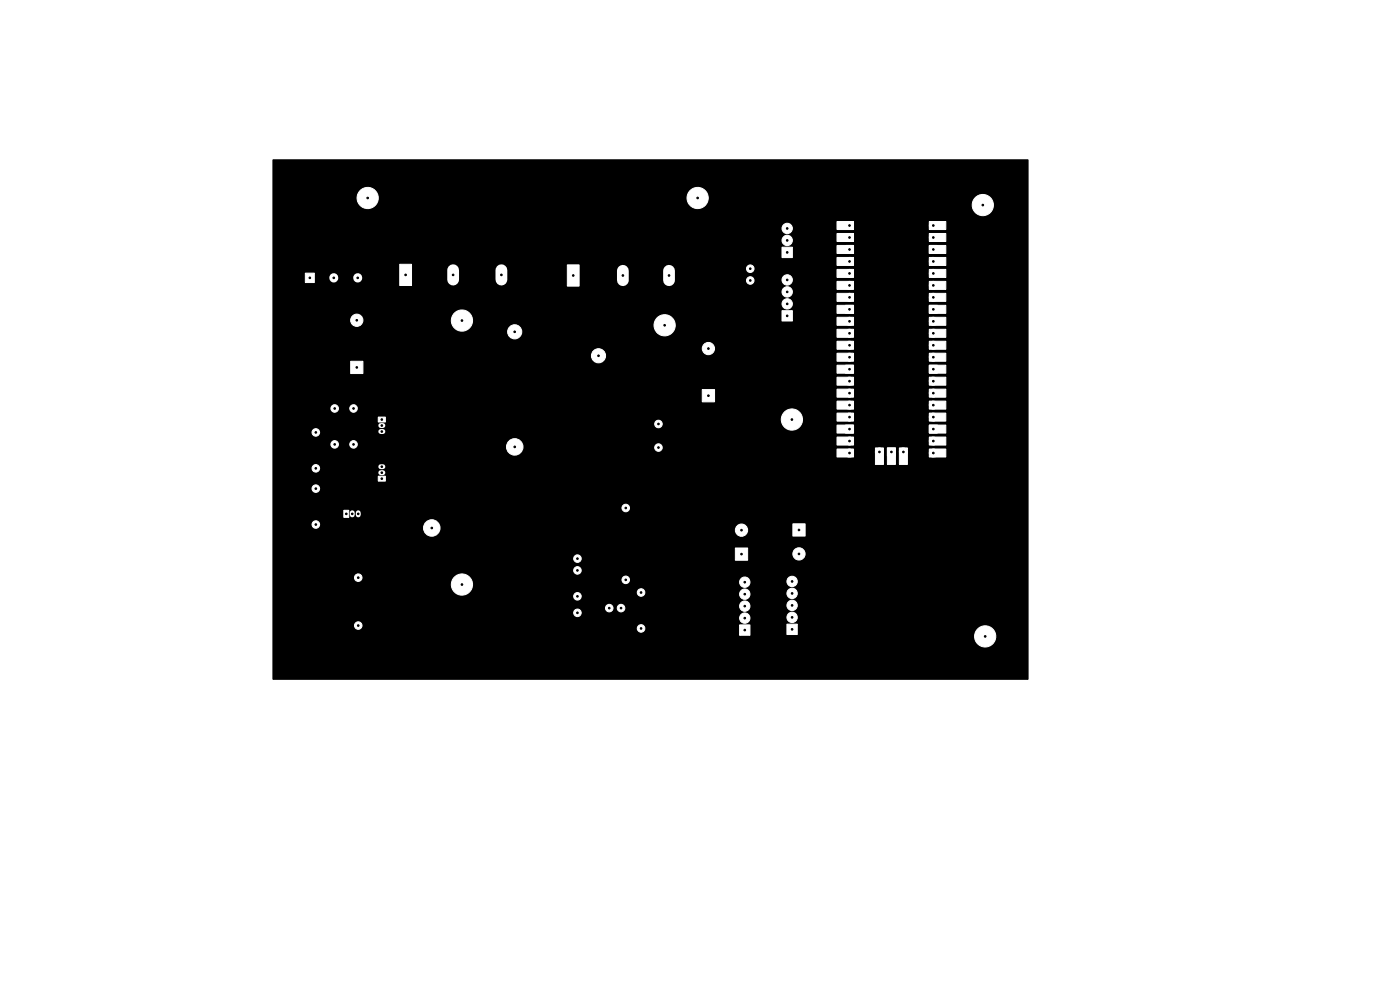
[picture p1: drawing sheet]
<svg xmlns="http://www.w3.org/2000/svg" width="297mm" height="210mm" viewBox="0 0 297 210" stroke-linecap="round" stroke-linejoin="round" font-family="sans-serif">
<g fill="#000" stroke="#000" stroke-width=".21">
<path d="M57.9 33.9h160.2v110.2h-160.2z"/>
<circle cx="65.7" cy="58.9" r=".17"/>
<circle cx="70.8" cy="58.9" r=".17"/>
<circle cx="75.9" cy="58.9" r=".17"/>
<circle cx="78" cy="42" r=".17"/>
<circle cx="86.1" cy="58.3" r=".17"/>
<circle cx="96.1" cy="58.3" r=".17"/>
<circle cx="106.4" cy="58.3" r=".17"/>
<circle cx="121.6" cy="58.4" r=".17"/>
<circle cx="132.1" cy="58.4" r=".17"/>
<circle cx="141.9" cy="58.4" r=".17"/>
<circle cx="148" cy="42" r=".17"/>
<circle cx="159.2" cy="59.5" r=".17"/>
<circle cx="159.2" cy="57" r=".18"/>
<circle cx="167" cy="59.4" r=".17"/>
<circle cx="167" cy="53.5" r=".18"/>
<circle cx="167" cy="51" r=".18"/>
<circle cx="167" cy="48.5" r=".18"/>
<circle cx="169.5" cy="51" r=".18"/>
<circle cx="169.5" cy="48.5" r=".18"/>
<circle cx="169.5" cy="53.5" r=".18"/>
<circle cx="180.2" cy="55.5" r=".18"/>
<circle cx="180.2" cy="52.9" r=".18"/>
<circle cx="180.2" cy="50.4" r=".18"/>
<circle cx="180.2" cy="47.8" r=".18"/>
<circle cx="180.2" cy="58" r=".18"/>
<circle cx="186.4" cy="48" r=".17"/>
<circle cx="186.7" cy="51" r=".18"/>
<circle cx="191.5" cy="51" r=".18"/>
<circle cx="191.8" cy="48" r=".17"/>
<circle cx="198" cy="47.8" r=".18"/>
<circle cx="198" cy="50.4" r=".18"/>
<circle cx="198" cy="52.9" r=".18"/>
<circle cx="198" cy="58" r=".18"/>
<circle cx="198" cy="55.5" r=".18"/>
<circle cx="208.5" cy="43.5" r=".17"/>
<circle cx="75.7" cy="67.9" r=".17"/>
<circle cx="75.7" cy="77.9" r=".18"/>
<circle cx="98" cy="68" r=".17"/>
<circle cx="109.2" cy="70.4" r=".17"/>
<circle cx="127" cy="75.5" r=".17"/>
<circle cx="141" cy="69" r=".17"/>
<circle cx="150.3" cy="73.9" r=".18"/>
<circle cx="167" cy="61.9" r=".17"/>
<circle cx="167" cy="64.5" r=".17"/>
<circle cx="167" cy="67" r=".17"/>
<circle cx="180.2" cy="75.8" r=".18"/>
<circle cx="180.2" cy="73.2" r=".18"/>
<circle cx="180.2" cy="65.6" r=".18"/>
<circle cx="180.2" cy="70.7" r=".18"/>
<circle cx="180.2" cy="60.5" r=".18"/>
<circle cx="180.2" cy="63.1" r=".18"/>
<circle cx="180.2" cy="78.3" r=".18"/>
<circle cx="180.2" cy="68.2" r=".18"/>
<circle cx="198" cy="73.2" r=".18"/>
<circle cx="198" cy="70.7" r=".18"/>
<circle cx="198" cy="65.6" r=".18"/>
<circle cx="198" cy="78.3" r=".18"/>
<circle cx="198" cy="63.1" r=".18"/>
<circle cx="198" cy="75.8" r=".18"/>
<circle cx="198" cy="68.2" r=".18"/>
<circle cx="198" cy="60.5" r=".18"/>
<circle cx="67" cy="99.4" r=".17"/>
<circle cx="67" cy="91.7" r=".17"/>
<circle cx="71" cy="94.3" r=".17"/>
<circle cx="71" cy="86.7" r=".17"/>
<circle cx="75" cy="94.3" r=".17"/>
<circle cx="75" cy="86.7" r=".17"/>
<circle cx="81" cy="99" r=".17"/>
<circle cx="81" cy="90.3" r=".17"/>
<circle cx="81" cy="91.5" r=".17"/>
<circle cx="81" cy="89" r=".17"/>
<circle cx="109.2" cy="94.8" r=".18"/>
<circle cx="139.7" cy="89.9" r=".17"/>
<circle cx="139.7" cy="94.9" r=".17"/>
<circle cx="150.3" cy="83.9" r=".18"/>
<circle cx="168" cy="89" r=".17"/>
<circle cx="180.2" cy="85.9" r=".18"/>
<circle cx="180.2" cy="80.9" r=".18"/>
<circle cx="180.2" cy="91" r=".18"/>
<circle cx="180.2" cy="93.6" r=".18"/>
<circle cx="180.2" cy="88.5" r=".18"/>
<circle cx="180.2" cy="83.4" r=".18"/>
<circle cx="180.2" cy="96.1" r=".18"/>
<circle cx="186.6" cy="95.9" r=".17"/>
<circle cx="189.1" cy="95.9" r=".17"/>
<circle cx="191.7" cy="95.9" r=".17"/>
<circle cx="198" cy="88.5" r=".18"/>
<circle cx="198" cy="91" r=".18"/>
<circle cx="198" cy="80.9" r=".18"/>
<circle cx="198" cy="93.6" r=".18"/>
<circle cx="198" cy="85.9" r=".18"/>
<circle cx="198" cy="96.1" r=".18"/>
<circle cx="198" cy="83.4" r=".18"/>
<circle cx="67" cy="103.7" r=".17"/>
<circle cx="67" cy="111.3" r=".17"/>
<circle cx="73.5" cy="109" r=".17"/>
<circle cx="74.7" cy="109" r=".17"/>
<circle cx="76" cy="109" r=".17"/>
<circle cx="81" cy="100.3" r=".17"/>
<circle cx="81" cy="101.5" r=".17"/>
<circle cx="91.6" cy="112" r=".17"/>
<circle cx="122.5" cy="118.5" r=".18"/>
<circle cx="132.8" cy="107.8" r=".17"/>
<circle cx="157.3" cy="112.5" r=".17"/>
<circle cx="157.3" cy="117.5" r=".17"/>
<circle cx="169.5" cy="112.4" r=".18"/>
<circle cx="169.5" cy="117.5" r=".18"/>
<circle cx="76" cy="132.7" r=".17"/>
<circle cx="76" cy="122.5" r=".17"/>
<circle cx="98" cy="124" r=".17"/>
<circle cx="122.5" cy="126.5" r=".17"/>
<circle cx="122.5" cy="130" r=".18"/>
<circle cx="122.5" cy="121" r=".18"/>
<circle cx="129.2" cy="129" r=".17"/>
<circle cx="131.8" cy="129" r=".17"/>
<circle cx="132.8" cy="123" r=".17"/>
<circle cx="136" cy="133.3" r=".17"/>
<circle cx="136" cy="125.7" r=".17"/>
<circle cx="158" cy="123.5" r=".18"/>
<circle cx="158" cy="126" r=".18"/>
<circle cx="158" cy="131.1" r=".18"/>
<circle cx="158" cy="133.7" r=".18"/>
<circle cx="158" cy="128.6" r=".18"/>
<circle cx="168" cy="128.4" r=".17"/>
<circle cx="168" cy="133.5" r=".17"/>
<circle cx="168" cy="131" r=".17"/>
<circle cx="168" cy="123.3" r=".17"/>
<circle cx="168" cy="125.9" r=".17"/>
<circle cx="209" cy="135" r=".17"/>
</g>
<g fill="#fff" stroke="#fff" stroke-width=".21">
<path d="M165.9 52.4h2.2v2.2h-2.2z"/>
<path d="M177.6 47h3.5v1.7h-3.5z"/>
<path d="M177.6 49.5h3.5v1.7h-3.5z"/>
<path d="M179.4 52.1h1.7v1.7h-1.7z"/>
<path d="M177.6 52.1h3.5v1.7h-3.5z"/>
<path d="M177.6 54.6h3.5v1.7h-3.5z"/>
<path d="M177.6 57.2h3.5v1.7h-3.5z"/>
<path d="M177.6 59.7h3.5v1.7h-3.5z"/>
<path d="M177.6 62.2h3.5v1.7h-3.5z"/>
<path d="M179.4 64.8h1.7v1.7h-1.7z"/>
<path d="M177.6 64.8h3.5v1.7h-3.5z"/>
<path d="M177.6 67.3h3.5v1.7h-3.5z"/>
<path d="M177.6 69.9h3.5v1.7h-3.5z"/>
<path d="M177.6 72.4h3.5v1.7h-3.5z"/>
<path d="M177.6 74.9h3.5v1.7h-3.5z"/>
<path d="M179.4 77.5h1.7v1.7h-1.7z"/>
<path d="M177.6 77.5h3.5v1.7h-3.5z"/>
<path d="M177.6 80h3.5v1.7h-3.5z"/>
<path d="M177.6 82.6h3.5v1.7h-3.5z"/>
<path d="M177.6 85.1h3.5v1.7h-3.5z"/>
<path d="M177.6 87.6h3.5v1.7h-3.5z"/>
<path d="M179.4 90.2h1.7v1.7h-1.7z"/>
<path d="M177.6 90.2h3.5v1.7h-3.5z"/>
<path d="M177.6 92.7h3.5v1.7h-3.5z"/>
<path d="M177.6 95.3h3.5v1.7h-3.5z"/>
<path d="M197.1 95.3h3.6v1.7h-3.6z"/>
<path d="M197.1 92.7h3.6v1.7h-3.6z"/>
<path d="M197.1 90.2h1.7v1.7h-1.7z"/>
<path d="M197.1 90.2h3.6v1.7h-3.6z"/>
<path d="M197.1 87.6h3.6v1.7h-3.6z"/>
<path d="M197.1 85.1h3.6v1.7h-3.6z"/>
<path d="M197.1 82.6h3.6v1.7h-3.6z"/>
<path d="M197.1 80h3.6v1.7h-3.6z"/>
<path d="M197.1 77.5h1.7v1.7h-1.7z"/>
<path d="M197.1 77.5h3.6v1.7h-3.6z"/>
<path d="M197.1 74.9h3.6v1.7h-3.6z"/>
<path d="M197.1 72.4h3.6v1.7h-3.6z"/>
<path d="M197.1 69.9h3.6v1.7h-3.6z"/>
<path d="M197.1 67.3h3.6v1.7h-3.6z"/>
<path d="M197.1 64.8h1.7v1.7h-1.7z"/>
<path d="M197.1 64.8h3.6v1.7h-3.6z"/>
<path d="M197.1 62.2h3.6v1.7h-3.6z"/>
<path d="M197.1 59.7h3.6v1.7h-3.6z"/>
<path d="M197.1 57.2h3.6v1.7h-3.6z"/>
<path d="M197.1 54.6h3.6v1.7h-3.6z"/>
<path d="M197.1 52.1h1.7v1.7h-1.7z"/>
<path d="M197.1 52.1h3.6v1.7h-3.6z"/>
<path d="M197.1 49.5h3.6v1.7h-3.6z"/>
<path d="M197.1 47h3.6v1.7h-3.6z"/>
<path d="M185.7 95h1.7v3.5h-1.7z"/>
<path d="M188.3 95h1.7v1.7h-1.7z"/>
<path d="M188.3 95h1.7v3.5h-1.7z"/>
<path d="M190.8 95h1.7v3.5h-1.7z"/>
<path d="M168.2 111.1h2.6v2.6h-2.6z"/>
<path d="M156 116.2h2.6v2.6h-2.6z"/>
<path d="M165.9 65.9h2.2v2.2h-2.2z"/>
<path d="M84.8 56.1h2.5v4.5h-2.5z"/>
<path d="M64.8 57.9h1.9v2h-1.9z"/>
<path d="M166.9 132.4h2.2v2.2h-2.2z"/>
<path d="M80.3 101h1.4v1.1h-1.4z"/>
<path d="M120.4 56.2h2.5v4.5h-2.5z"/>
<path d="M74.4 76.6h2.6v2.6h-2.6z"/>
<path d="M149 82.6h2.6v2.6h-2.6z"/>
<path d="M80.3 88.5h1.4v1h-1.4z"/>
<path d="M72.9 108.2h1.1v1.6h-1.1z"/>
<path d="M156.9 132.6h2.2v2.2h-2.2z"/>
<circle cx="71" cy="86.6" r=".8"/>
<circle cx="71" cy="94.3" r=".8"/>
<circle cx="167" cy="51" r="1.1"/>
<circle cx="167" cy="48.5" r="1.1"/>
<circle cx="180.2" cy="47.8" r=".85"/>
<circle cx="180.2" cy="50.4" r=".85"/>
<circle cx="180.2" cy="55.5" r=".85"/>
<circle cx="180.2" cy="58" r=".85"/>
<circle cx="180.2" cy="60.5" r=".85"/>
<circle cx="180.2" cy="63.1" r=".85"/>
<circle cx="180.2" cy="68.2" r=".85"/>
<circle cx="180.2" cy="70.7" r=".85"/>
<circle cx="180.2" cy="73.2" r=".85"/>
<circle cx="180.2" cy="75.8" r=".85"/>
<circle cx="180.2" cy="80.9" r=".85"/>
<circle cx="180.2" cy="83.4" r=".85"/>
<circle cx="180.2" cy="85.9" r=".85"/>
<circle cx="180.2" cy="88.5" r=".85"/>
<circle cx="180.2" cy="93.6" r=".85"/>
<circle cx="180.2" cy="96.1" r=".85"/>
<circle cx="198" cy="96.1" r=".85"/>
<circle cx="198" cy="93.6" r=".85"/>
<circle cx="198" cy="88.5" r=".85"/>
<circle cx="198" cy="85.9" r=".85"/>
<circle cx="198" cy="83.4" r=".85"/>
<circle cx="198" cy="80.9" r=".85"/>
<circle cx="198" cy="75.8" r=".85"/>
<circle cx="198" cy="73.2" r=".85"/>
<circle cx="198" cy="70.7" r=".85"/>
<circle cx="198" cy="68.2" r=".85"/>
<circle cx="198" cy="63.1" r=".85"/>
<circle cx="198" cy="60.5" r=".85"/>
<circle cx="198" cy="58" r=".85"/>
<circle cx="198" cy="55.5" r=".85"/>
<circle cx="198" cy="50.4" r=".85"/>
<circle cx="198" cy="47.8" r=".85"/>
<circle cx="186.6" cy="95.9" r=".85"/>
<circle cx="191.6" cy="95.9" r=".85"/>
<circle cx="122.5" cy="118.5" r=".8"/>
<circle cx="122.5" cy="121" r=".8"/>
<circle cx="169.5" cy="117.5" r="1.3"/>
<circle cx="75" cy="86.6" r=".8"/>
<circle cx="75" cy="94.3" r=".8"/>
<circle cx="157.3" cy="112.5" r="1.3"/>
<circle cx="67" cy="99.3" r=".8"/>
<circle cx="67" cy="91.7" r=".8"/>
<circle cx="109.2" cy="70.4" r="1.5"/>
<circle cx="127" cy="75.5" r="1.5"/>
<circle cx="167" cy="64.5" r="1.1"/>
<circle cx="167" cy="61.9" r="1.1"/>
<circle cx="167" cy="59.4" r="1.1"/>
<circle cx="129.3" cy="129" r=".8"/>
<circle cx="131.7" cy="129" r=".8"/>
<circle cx="159.2" cy="59.5" r=".8"/>
<circle cx="159.2" cy="57" r=".8"/>
<circle cx="139.7" cy="89.9" r=".8"/>
<circle cx="139.7" cy="94.9" r=".8"/>
<circle cx="168" cy="125.9" r="1.1"/>
<circle cx="168" cy="131" r="1.1"/>
<circle cx="168" cy="128.4" r="1.1"/>
<circle cx="168" cy="123.3" r="1.1"/>
<circle cx="67" cy="103.6" r=".8"/>
<circle cx="67" cy="111.3" r=".8"/>
<circle cx="122.5" cy="130" r=".8"/>
<circle cx="122.5" cy="126.5" r=".8"/>
<circle cx="75.7" cy="67.9" r="1.3"/>
<circle cx="136" cy="125.7" r=".8"/>
<circle cx="136" cy="133.3" r=".8"/>
<circle cx="132.7" cy="107.8" r=".8"/>
<circle cx="132.7" cy="123" r=".8"/>
<circle cx="150.3" cy="73.9" r="1.3"/>
<circle cx="76" cy="132.7" r=".8"/>
<circle cx="76" cy="122.5" r=".8"/>
<circle cx="158" cy="131.1" r="1.1"/>
<circle cx="158" cy="126" r="1.1"/>
<circle cx="158" cy="128.6" r="1.1"/>
<circle cx="158" cy="123.5" r="1.1"/>
<circle cx="78" cy="42" r="2.25"/>
<circle cx="91.6" cy="112" r="1.75"/>
<circle cx="98" cy="68" r="2.25"/>
<circle cx="208.5" cy="43.5" r="2.25"/>
<circle cx="98" cy="124" r="2.25"/>
<circle cx="209" cy="135" r="2.25"/>
<circle cx="141" cy="69" r="2.25"/>
<circle cx="168" cy="89" r="2.25"/>
<circle cx="109.2" cy="94.8" r="1.75"/>
<circle cx="148" cy="42" r="2.25"/>
</g>
<path d="M96.1 57.3v2M106.4 57.3v2M132.1 57.4v2M141.9 57.4v2" fill="none" stroke="#fff" stroke-width="2.5"/>
<path d="M70.8 58.9v.1M75.9 58.9v.1" fill="none" stroke="#fff" stroke-width="1.9"/>
<path d="M80.8 99h.4M80.8 90.3h.4M80.8 91.5h.4M74.7 108.8v.4M76 108.8v.4M80.8 100.3h.4" fill="none" stroke="#fff" stroke-width="1.1"/>
</svg>
